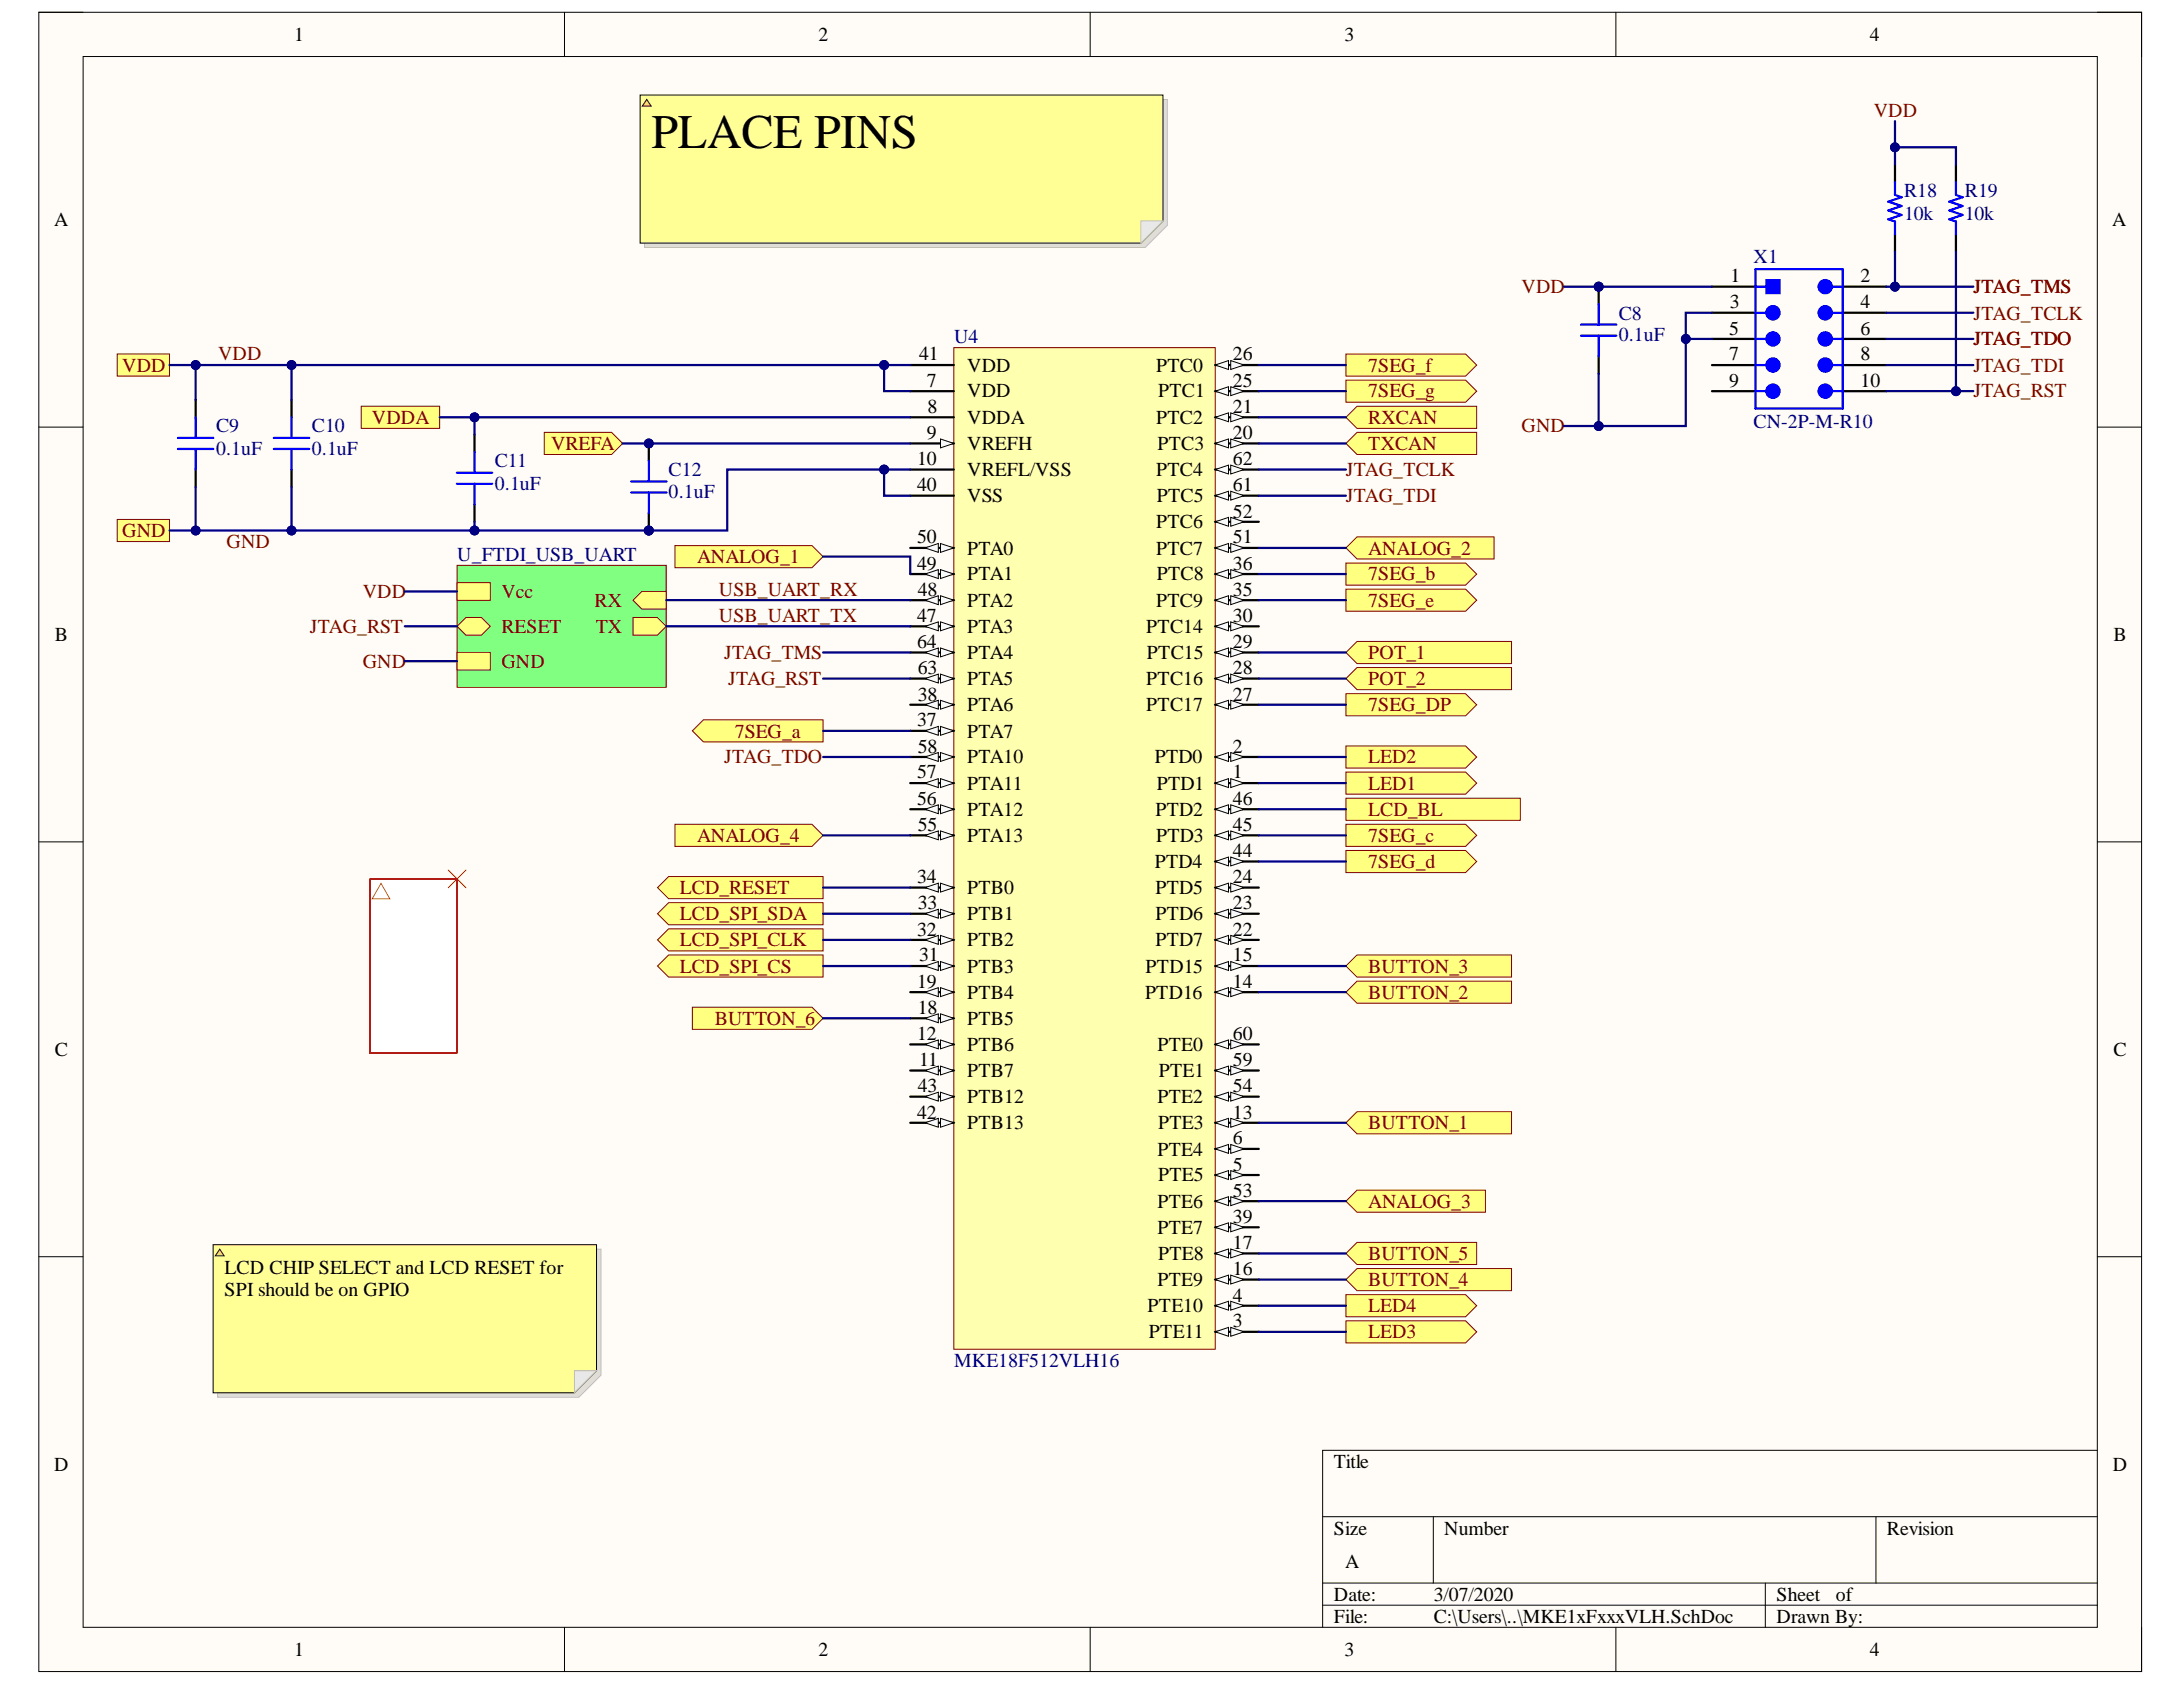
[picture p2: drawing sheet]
<svg xmlns="http://www.w3.org/2000/svg" width="279mm" height="216mm" viewBox="0 0 279 216" stroke-linecap="round" stroke-linejoin="round" font-family="sans-serif">
<defs><g id="words">
<text font-size="6.2" x="83.4" y="19">PLACE PINS</text>
<g font-size="2.5">
<text x="37.6" y="5.2">1</text>
<text x="104.8" y="5.2">2</text>
<text x="172.1" y="5.2">3</text>
<text x="239.3" y="5.2">4</text>
<text x="6.9" y="29">A</text>
<text x="270.3" y="29">A</text>
<text x="221.4" y="39.5">3</text>
<text x="221.5" y="36.1">1</text>
<text x="238.1" y="36.1">2</text>
<text x="238.1" y="39.5">4</text>
<text x="117.6" y="46.1">41</text>
<text x="123.8" y="47.6">VDD</text>
<text x="148" y="47.6">PTC0</text>
<text x="157.8" y="46.1">26</text>
<text x="221.3" y="42.8">5</text>
<text x="221.3" y="46.1">7</text>
<text x="238.1" y="42.8">6</text>
<text x="238.1" y="46.1">8</text>
<text x="118.6" y="49.5">7</text>
<text x="118.7" y="52.8">8</text>
<text x="123.8" y="50.9">VDD</text>
<text x="148.2" y="50.9">PTC1</text>
<text x="157.8" y="52.8">21</text>
<text x="157.8" y="49.5">25</text>
<text x="221.3" y="49.5">9</text>
<text x="238.1" y="49.5">10</text>
<text x="117.4" y="59.5">10</text>
<text x="118.6" y="56.2">9</text>
<text x="123.8" y="54.2">VDDA</text>
<text x="123.8" y="57.6">VREFH</text>
<text x="148" y="54.2">PTC2</text>
<text x="148.2" y="57.6">PTC3</text>
<text x="157.8" y="56.2">20</text>
<text x="157.8" y="59.5">62</text>
<text x="117.4" y="62.9">40</text>
<text x="123.8" y="60.9">VREFL/VSS</text>
<text x="123.8" y="64.3">VSS</text>
<text x="148" y="60.9">PTC4</text>
<text x="148.1" y="64.3">PTC5</text>
<text x="157.8" y="62.9">61</text>
<text x="117.4" y="69.5">50</text>
<text x="123.8" y="71">PTA0</text>
<text x="148" y="71">PTC7</text>
<text x="148" y="67.6">PTC6</text>
<text x="157.8" y="69.5">51</text>
<text x="157.8" y="66.2">52</text>
<text x="117.4" y="72.9">49</text>
<text x="117.5" y="76.2">48</text>
<text x="123.8" y="77.7">PTA2</text>
<text x="123.8" y="74.3">PTA1</text>
<text x="148" y="77.7">PTC9</text>
<text x="148.1" y="74.3">PTC8</text>
<text x="157.8" y="76.2">35</text>
<text x="157.8" y="72.9">36</text>
<text x="7" y="82.1">B</text>
<text x="117.4" y="79.6">47</text>
<text x="117.4" y="82.9">64</text>
<text x="123.8" y="81">PTA3</text>
<text x="146.7" y="81">PTC14</text>
<text x="157.8" y="82.9">29</text>
<text x="157.8" y="79.6">30</text>
<text x="270.5" y="82.1">B</text>
<text x="117.5" y="89.7">38</text>
<text x="117.5" y="86.3">63</text>
<text x="123.8" y="87.7">PTA5</text>
<text x="123.8" y="84.3">PTA4</text>
<text x="146.7" y="87.7">PTC16</text>
<text x="146.8" y="84.3">PTC15</text>
<text x="157.8" y="89.7">27</text>
<text x="157.8" y="86.3">28</text>
<text x="117.4" y="93">37</text>
<text x="123.8" y="94.4">PTA7</text>
<text x="123.8" y="91">PTA6</text>
<text x="146.7" y="91">PTC17</text>
<text x="117.4" y="99.6">57</text>
<text x="117.5" y="96.3">58</text>
<text x="123.8" y="101.1">PTA11</text>
<text x="123.8" y="97.7">PTA10</text>
<text x="147.8" y="97.7">PTD0</text>
<text x="148.1" y="101.1">PTD1</text>
<text x="157.8" y="99.6">1</text>
<text x="157.8" y="96.3">2</text>
<text x="117.4" y="103">56</text>
<text x="117.5" y="106.3">55</text>
<text x="123.8" y="107.7">PTA13</text>
<text x="123.8" y="104.4">PTA12</text>
<text x="147.9" y="104.4">PTD2</text>
<text x="148" y="107.7">PTD3</text>
<text x="157.8" y="106.3">45</text>
<text x="157.8" y="103">46</text>
<text x="117.4" y="113">34</text>
<text x="147.8" y="111.1">PTD4</text>
<text x="157.8" y="113">24</text>
<text x="157.8" y="109.7">44</text>
<text x="117.4" y="119.7">32</text>
<text x="117.5" y="116.4">33</text>
<text x="123.8" y="117.8">PTB1</text>
<text x="123.8" y="114.4">PTB0</text>
<text x="147.9" y="117.8">PTD6</text>
<text x="147.9" y="114.4">PTD5</text>
<text x="157.8" y="119.7">22</text>
<text x="157.8" y="116.4">23</text>
<text x="117.6" y="123">31</text>
<text x="123.8" y="124.5">PTB3</text>
<text x="123.8" y="121.1">PTB2</text>
<text x="146.6" y="124.5">PTD15</text>
<text x="147.9" y="121.1">PTD7</text>
<text x="157.8" y="123">15</text>
<text x="117.4" y="126.4">19</text>
<text x="117.5" y="129.7">18</text>
<text x="123.8" y="131.2">PTB5</text>
<text x="123.8" y="127.9">PTB4</text>
<text x="146.5" y="127.9">PTD16</text>
<text x="157.8" y="126.4">14</text>
<text x="7" y="135.1">C</text>
<text x="117.4" y="133.1">12</text>
<text x="117.6" y="136.4">11</text>
<text x="123.8" y="137.8">PTB7</text>
<text x="123.8" y="134.5">PTB6</text>
<text x="148.2" y="134.5">PTE0</text>
<text x="148.3" y="137.8">PTE1</text>
<text x="157.8" y="136.4">59</text>
<text x="157.8" y="133.1">60</text>
<text x="270.5" y="135.1">C</text>
<text x="117.4" y="143.2">42</text>
<text x="117.5" y="139.8">43</text>
<text x="123.8" y="141.2">PTB12</text>
<text x="148.2" y="141.2">PTE2</text>
<text x="157.8" y="143.2">13</text>
<text x="157.8" y="139.8">54</text>
<text x="123.8" y="144.5">PTB13</text>
<text x="148.2" y="147.9">PTE4</text>
<text x="148.2" y="144.5">PTE3</text>
<text x="157.8" y="149.8">5</text>
<text x="157.8" y="146.5">6</text>
<text x="148.2" y="154.6">PTE6</text>
<text x="148.2" y="151.2">PTE5</text>
<text x="157.8" y="153.1">53</text>
<text x="148.2" y="157.9">PTE7</text>
<text x="148.2" y="161.2">PTE8</text>
<text x="157.8" y="159.8">17</text>
<text x="157.8" y="156.5">39</text>
<text x="28.8" y="163">LCD CHIP SELECT and LCD RESET for</text>
<text x="28.8" y="165.8">SPI should be on GPIO</text>
<text x="146.9" y="167.9">PTE10</text>
<text x="148.2" y="164.6">PTE9</text>
<text x="157.8" y="166.6">4</text>
<text x="157.8" y="163.2">16</text>
<text x="147.1" y="171.3">PTE11</text>
<text x="157.8" y="169.9">3</text>
<text x="6.9" y="188.2">D</text>
<text x="170.7" y="187.9">Title</text>
<text x="270.4" y="188.2">D</text>
<text x="170.7" y="196.4">Size</text>
<text x="184.9" y="196.4">Number</text>
<text x="241.5" y="196.4">Revision</text>
<text x="172.2" y="200.6">A</text>
<text x="170.7" y="204.8">Date:</text>
<text x="170.7" y="207.7">File:</text>
<text x="183.5" y="204.8">3/07/2020</text>
<text x="183.5" y="207.7">C:\Users\..\MKE1xFxxxVLH.SchDoc</text>
<text x="227.4" y="204.8">Sheet</text>
<text x="227.4" y="207.7">Drawn By:</text>
<text x="235" y="204.8">of</text>
<text x="37.6" y="211.9">1</text>
<text x="104.8" y="211.9">2</text>
<text x="172.1" y="211.9">3</text>
<text x="239.3" y="211.9">4</text>
</g>
<g font-size="2.5" fill="#800000">
<text x="239.8" y="14.9">VDD</text>
<text x="194.7" y="37.5">VDD</text>
<text x="252.6" y="37.5">JTAG_TMS</text>
<text x="252.6" y="40.9">JTAG_TCLK</text>
<text x="15.6" y="47.6">VDD</text>
<text x="27.9" y="46.1">VDD</text>
<text x="175.1" y="47.6">7SEG_f</text>
<text x="252.6" y="44.2">JTAG_TDO</text>
<text x="252.6" y="47.6">JTAG_TDI</text>
<text x="175.1" y="50.9">7SEG_g</text>
<text x="252.6" y="50.9">JTAG_RST</text>
<text x="47.6" y="54.2">VDDA</text>
<text x="70.5" y="57.6">VREFA</text>
<text x="175.1" y="54.2">RXCAN</text>
<text x="175.1" y="57.6">TXCAN</text>
<text x="194.7" y="55.3">GND</text>
<text x="172.3" y="64.3">JTAG_TDI</text>
<text x="172.3" y="60.9">JTAG_TCLK</text>
<text x="15.6" y="68.7">GND</text>
<text x="29" y="70.1">GND</text>
<text x="175.1" y="71">ANALOG_2</text>
<text x="46.4" y="76.6">VDD</text>
<text x="64.2" y="76.6">Vcc</text>
<text x="76.1" y="77.7">RX</text>
<text x="89.2" y="72.1">ANALOG_1</text>
<text x="92" y="76.2">USB_UART_RX</text>
<text x="175.1" y="74.3">7SEG_b</text>
<text x="175.1" y="77.7">7SEG_e</text>
<text x="39.7" y="81">JTAG_RST</text>
<text x="64.2" y="81">RESET</text>
<text x="76.3" y="81">TX</text>
<text x="92" y="79.6">USB_UART_TX</text>
<text x="46.4" y="85.4">GND</text>
<text x="64.2" y="85.4">GND</text>
<text x="92.7" y="84.3">JTAG_TMS</text>
<text x="93.2" y="87.7">JTAG_RST</text>
<text x="175.1" y="87.7">POT_2</text>
<text x="175.1" y="84.3">POT_1</text>
<text x="94" y="94.4">7SEG_a</text>
<text x="175.1" y="91">7SEG_DP</text>
<text x="92.7" y="97.7">JTAG_TDO</text>
<text x="175.1" y="101.1">LED1</text>
<text x="175.1" y="97.7">LED2</text>
<text x="89.2" y="107.7">ANALOG_4</text>
<text x="175.1" y="104.4">LCD_BL</text>
<text x="175.1" y="107.7">7SEG_c</text>
<text x="175.1" y="111.1">7SEG_d</text>
<text x="87" y="117.8">LCD_SPI_SDA</text>
<text x="87" y="114.4">LCD_RESET</text>
<text x="87" y="121.1">LCD_SPI_CLK</text>
<text x="87" y="124.5">LCD_SPI_CS</text>
<text x="175.1" y="124.5">BUTTON_3</text>
<text x="91.5" y="131.2">BUTTON_6</text>
<text x="175.1" y="127.9">BUTTON_2</text>
<text x="175.1" y="144.5">BUTTON_1</text>
<text x="175.1" y="154.6">ANALOG_3</text>
<text x="175.1" y="161.2">BUTTON_5</text>
<text x="175.1" y="167.9">LED4</text>
<text x="175.1" y="164.6">BUTTON_4</text>
<text x="175.1" y="171.3">LED3</text>
</g>
<g font-size="2.5" fill="#000080">
<text x="243.7" y="28.1">10k</text>
<text x="243.7" y="25.3">R18</text>
<text x="251.5" y="28.1">10k</text>
<text x="251.5" y="25.3">R19</text>
<text x="224.4" y="33.6">X1</text>
<text x="207.2" y="40.9">C8</text>
<text x="122.1" y="43.9">U4</text>
<text x="207.2" y="43.7">0.1uF</text>
<text x="27.7" y="58.2">0.1uF</text>
<text x="27.7" y="55.3">C9</text>
<text x="39.9" y="58.2">0.1uF</text>
<text x="39.9" y="55.3">C10</text>
<text x="63.3" y="59.8">C11</text>
<text x="224.4" y="54.8">CN-2P-M-R10</text>
<text x="63.3" y="62.7">0.1uF</text>
<text x="85.6" y="63.8">0.1uF</text>
<text x="85.6" y="60.9">C12</text>
<text x="58.5" y="71.7">U_FTDI_USB_UART</text>
<text x="122.1" y="174.9">MKE18F512VLH16</text>
</g>
</g></defs>
<path d="M5 1.6h269.1v212.3h-269.1z" fill-rule="evenodd" fill="#fffcf8"/>
<path d="M5 1.6h269.1v212.3h-269.1z" fill="none" stroke="#000" stroke-width=".13"/>
<path d="M10.6 7.2h257.8v201.1h-257.8z" fill-rule="evenodd" fill="#fffcf8"/>
<g fill="none" stroke="#000" stroke-width=".13">
<path d="M5 1.6h5.6M10.6 7.2h257.8v201.1h-257.8zM72.2 1.6v5.6M139.5 1.6v5.6M206.8 1.6v5.6M268.4 1.6h5.7v5.6M5 54.7h5.6M268.4 54.7h5.7M5 107.7h5.6M268.4 107.7h5.7M5 160.8h5.6M268.4 160.8h5.7"/>
<path d="M169.3 194.1h99.1M183.4 194.1v8.5M240.1 194.1v8.5M268.4 185.6h-99.1v22.7M72.2 208.3v5.6M139.5 208.3v5.6M169.3 202.6h99.1M169.3 205.4h99.1M206.8 208.3v5.6M225.9 202.6v5.7M274.1 208.3v5.6"/>
</g>
<path d="M47.3 112.5h11.2v22.3h-11.2z" fill-rule="evenodd" fill="#fff"/>
<path d="M122.1 44.5h33.4v128.2h-33.4z" fill-rule="evenodd" fill="#ffffb0"/>
<path d="M122.1 44.5h33.4v128.2h-33.4z" fill="none" stroke="#800000" stroke-width=".13"/>
<path d="M155.5 100.2h5.6" fill="none" stroke="#000" stroke-width=".29"/>
<path d="M155.5 100.2l1.7-.5v1.1z" fill="#f8fcff"/>
<path d="M155.5 100.2l1.7-.5v1.1z" fill="none" stroke="#000" stroke-width=".13"/>
<path d="M157.5 99.7l1.7 .5-1.7 .6z" fill="#f8fcff"/>
<path d="M157.5 99.7l1.7 .5-1.7 .6z" fill="none" stroke="#000" stroke-width=".13"/>
<path d="M155.5 96.9h5.6" fill="none" stroke="#000" stroke-width=".29"/>
<path d="M155.5 96.9l1.7-.6v1.1z" fill="#f8fcff"/>
<path d="M155.5 96.9l1.7-.6v1.1z" fill="none" stroke="#000" stroke-width=".13"/>
<path d="M157.5 96.3l1.7 .6-1.7 .5z" fill="#f8fcff"/>
<path d="M157.5 96.3l1.7 .6-1.7 .5z" fill="none" stroke="#000" stroke-width=".13"/>
<path d="M155.5 170.4h5.6" fill="none" stroke="#000" stroke-width=".29"/>
<path d="M155.5 170.4l1.7-.5v1.1z" fill="#f8fcff"/>
<path d="M155.5 170.4l1.7-.5v1.1z" fill="none" stroke="#000" stroke-width=".13"/>
<path d="M157.5 169.9l1.7 .5-1.7 .6z" fill="#f8fcff"/>
<path d="M157.5 169.9l1.7 .5-1.7 .6z" fill="none" stroke="#000" stroke-width=".13"/>
<path d="M155.5 167.1h5.6" fill="none" stroke="#000" stroke-width=".29"/>
<path d="M155.5 167.1l1.7-.6v1.2z" fill="#f8fcff"/>
<path d="M155.5 167.1l1.7-.6v1.2z" fill="none" stroke="#000" stroke-width=".13"/>
<path d="M157.5 166.5l1.7 .6-1.7 .6z" fill="#f8fcff"/>
<path d="M157.5 166.5l1.7 .6-1.7 .6z" fill="none" stroke="#000" stroke-width=".13"/>
<path d="M155.5 150.4h5.6" fill="none" stroke="#000" stroke-width=".29"/>
<path d="M155.5 150.4l1.7-.6v1.2z" fill="#f8fcff"/>
<path d="M155.5 150.4l1.7-.6v1.2z" fill="none" stroke="#000" stroke-width=".13"/>
<path d="M157.5 149.8l1.7 .6-1.7 .6z" fill="#f8fcff"/>
<path d="M157.5 149.8l1.7 .6-1.7 .6z" fill="none" stroke="#000" stroke-width=".13"/>
<path d="M155.5 147h5.6" fill="none" stroke="#000" stroke-width=".29"/>
<path d="M155.5 147l1.7-.5v1.1z" fill="#f8fcff"/>
<path d="M155.5 147l1.7-.5v1.1z" fill="none" stroke="#000" stroke-width=".13"/>
<path d="M157.5 146.5l1.7 .5-1.7 .6z" fill="#f8fcff"/>
<path d="M157.5 146.5l1.7 .5-1.7 .6z" fill="none" stroke="#000" stroke-width=".13"/>
<path d="M116.5 50.1h5.6M116.5 53.4h5.6M116.5 56.7h5.6" fill="none" stroke="#000" stroke-width=".29"/>
<path d="M120.4 56.2l1.7 .5-1.7 .6z" fill="#f8fcff"/>
<path d="M120.4 56.2l1.7 .5-1.7 .6z" fill="none" stroke="#000" stroke-width=".13"/>
<path d="M116.5 60.1h5.6M116.5 137h5.6" fill="none" stroke="#000" stroke-width=".29"/>
<path d="M120.4 136.4l1.7 .6-1.7 .6z" fill="#f8fcff"/>
<path d="M120.4 136.4l1.7 .6-1.7 .6z" fill="none" stroke="#000" stroke-width=".13"/>
<path d="M118.4 137l1.7-.6v1.2z" fill="#f8fcff"/>
<path d="M118.4 137l1.7-.6v1.2z" fill="none" stroke="#000" stroke-width=".13"/>
<path d="M116.5 133.7h5.6" fill="none" stroke="#000" stroke-width=".29"/>
<path d="M120.4 133.1l1.7 .6-1.7 .5z" fill="#f8fcff"/>
<path d="M120.4 133.1l1.7 .6-1.7 .5z" fill="none" stroke="#000" stroke-width=".13"/>
<path d="M118.4 133.7l1.7-.6v1.1z" fill="#f8fcff"/>
<path d="M118.4 133.7l1.7-.6v1.1z" fill="none" stroke="#000" stroke-width=".13"/>
<path d="M155.5 143.7h5.6" fill="none" stroke="#000" stroke-width=".29"/>
<path d="M155.5 143.7l1.7-.6v1.2z" fill="#f8fcff"/>
<path d="M155.5 143.7l1.7-.6v1.2z" fill="none" stroke="#000" stroke-width=".13"/>
<path d="M157.5 143.1l1.7 .6-1.7 .6z" fill="#f8fcff"/>
<path d="M157.5 143.1l1.7 .6-1.7 .6z" fill="none" stroke="#000" stroke-width=".13"/>
<path d="M155.5 127h5.6" fill="none" stroke="#000" stroke-width=".29"/>
<path d="M155.5 127l1.7-.6v1.1z" fill="#f8fcff"/>
<path d="M155.5 127l1.7-.6v1.1z" fill="none" stroke="#000" stroke-width=".13"/>
<path d="M157.5 126.4l1.7 .6-1.7 .5z" fill="#f8fcff"/>
<path d="M157.5 126.4l1.7 .6-1.7 .5z" fill="none" stroke="#000" stroke-width=".13"/>
<path d="M155.5 123.6h5.6" fill="none" stroke="#000" stroke-width=".29"/>
<path d="M155.5 123.6l1.7-.5v1.1z" fill="#f8fcff"/>
<path d="M155.5 123.6l1.7-.5v1.1z" fill="none" stroke="#000" stroke-width=".13"/>
<path d="M157.5 123.1l1.7 .5-1.7 .6z" fill="#f8fcff"/>
<path d="M157.5 123.1l1.7 .5-1.7 .6z" fill="none" stroke="#000" stroke-width=".13"/>
<path d="M155.5 163.8h5.6" fill="none" stroke="#000" stroke-width=".29"/>
<path d="M155.5 163.8l1.7-.6v1.1z" fill="#f8fcff"/>
<path d="M155.5 163.8l1.7-.6v1.1z" fill="none" stroke="#000" stroke-width=".13"/>
<path d="M157.5 163.2l1.7 .6-1.7 .5z" fill="#f8fcff"/>
<path d="M157.5 163.2l1.7 .6-1.7 .5z" fill="none" stroke="#000" stroke-width=".13"/>
<path d="M155.5 160.4h5.6" fill="none" stroke="#000" stroke-width=".29"/>
<path d="M155.5 160.4l1.7-.6v1.2z" fill="#f8fcff"/>
<path d="M155.5 160.4l1.7-.6v1.2z" fill="none" stroke="#000" stroke-width=".13"/>
<path d="M157.5 159.8l1.7 .6-1.7 .6z" fill="#f8fcff"/>
<path d="M157.5 159.8l1.7 .6-1.7 .6z" fill="none" stroke="#000" stroke-width=".13"/>
<path d="M116.5 130.3h5.6" fill="none" stroke="#000" stroke-width=".29"/>
<path d="M120.4 129.8l1.7 .5-1.7 .6z" fill="#f8fcff"/>
<path d="M120.4 129.8l1.7 .5-1.7 .6z" fill="none" stroke="#000" stroke-width=".13"/>
<path d="M118.4 130.3l1.7-.5v1.1z" fill="#f8fcff"/>
<path d="M118.4 130.3l1.7-.5v1.1z" fill="none" stroke="#000" stroke-width=".13"/>
<path d="M116.5 127h5.6" fill="none" stroke="#000" stroke-width=".29"/>
<path d="M120.4 126.4l1.7 .6-1.7 .5z" fill="#f8fcff"/>
<path d="M120.4 126.4l1.7 .6-1.7 .5z" fill="none" stroke="#000" stroke-width=".13"/>
<path d="M118.4 127l1.7-.6v1.1z" fill="#f8fcff"/>
<path d="M118.4 127l1.7-.6v1.1z" fill="none" stroke="#000" stroke-width=".13"/>
<path d="M155.5 56.7h5.6" fill="none" stroke="#000" stroke-width=".29"/>
<path d="M155.5 56.7l1.7-.5v1.1z" fill="#f8fcff"/>
<path d="M155.5 56.7l1.7-.5v1.1z" fill="none" stroke="#000" stroke-width=".13"/>
<path d="M157.5 56.2l1.7 .5-1.7 .6z" fill="#f8fcff"/>
<path d="M157.5 56.2l1.7 .5-1.7 .6z" fill="none" stroke="#000" stroke-width=".13"/>
<path d="M155.5 53.4h5.6" fill="none" stroke="#000" stroke-width=".29"/>
<path d="M155.5 53.4l1.7-.6v1.2z" fill="#f8fcff"/>
<path d="M155.5 53.4l1.7-.6v1.2z" fill="none" stroke="#000" stroke-width=".13"/>
<path d="M157.5 52.8l1.7 .6-1.7 .6z" fill="#f8fcff"/>
<path d="M157.5 52.8l1.7 .6-1.7 .6z" fill="none" stroke="#000" stroke-width=".13"/>
<path d="M155.5 120.3h5.6" fill="none" stroke="#000" stroke-width=".29"/>
<path d="M155.5 120.3l1.7-.6v1.2z" fill="#f8fcff"/>
<path d="M155.5 120.3l1.7-.6v1.2z" fill="none" stroke="#000" stroke-width=".13"/>
<path d="M157.5 119.7l1.7 .6-1.7 .6z" fill="#f8fcff"/>
<path d="M157.5 119.7l1.7 .6-1.7 .6z" fill="none" stroke="#000" stroke-width=".13"/>
<path d="M155.5 116.9h5.6" fill="none" stroke="#000" stroke-width=".29"/>
<path d="M155.5 116.9l1.7-.5v1.1z" fill="#f8fcff"/>
<path d="M155.5 116.9l1.7-.5v1.1z" fill="none" stroke="#000" stroke-width=".13"/>
<path d="M157.5 116.4l1.7 .5-1.7 .6z" fill="#f8fcff"/>
<path d="M157.5 116.4l1.7 .5-1.7 .6z" fill="none" stroke="#000" stroke-width=".13"/>
<path d="M155.5 113.6h5.6" fill="none" stroke="#000" stroke-width=".29"/>
<path d="M155.5 113.6l1.7-.6v1.2z" fill="#f8fcff"/>
<path d="M155.5 113.6l1.7-.6v1.2z" fill="none" stroke="#000" stroke-width=".13"/>
<path d="M157.5 113l1.7 .6-1.7 .6z" fill="#f8fcff"/>
<path d="M157.5 113l1.7 .6-1.7 .6z" fill="none" stroke="#000" stroke-width=".13"/>
<path d="M155.5 50.1h5.6" fill="none" stroke="#000" stroke-width=".29"/>
<path d="M155.5 50.1l1.7-.6v1.1z" fill="#f8fcff"/>
<path d="M155.5 50.1l1.7-.6v1.1z" fill="none" stroke="#000" stroke-width=".13"/>
<path d="M157.5 49.5l1.7 .6-1.7 .5z" fill="#f8fcff"/>
<path d="M157.5 49.5l1.7 .6-1.7 .5z" fill="none" stroke="#000" stroke-width=".13"/>
<path d="M155.5 46.7h5.6" fill="none" stroke="#000" stroke-width=".29"/>
<path d="M155.5 46.7l1.7-.6v1.2z" fill="#f8fcff"/>
<path d="M155.5 46.7l1.7-.6v1.2z" fill="none" stroke="#000" stroke-width=".13"/>
<path d="M157.5 46.1l1.7 .6-1.7 .6z" fill="#f8fcff"/>
<path d="M157.5 46.1l1.7 .6-1.7 .6z" fill="none" stroke="#000" stroke-width=".13"/>
<path d="M155.5 90.2h5.6" fill="none" stroke="#000" stroke-width=".29"/>
<path d="M155.5 90.2l1.7-.6v1.2z" fill="#f8fcff"/>
<path d="M155.5 90.2l1.7-.6v1.2z" fill="none" stroke="#000" stroke-width=".13"/>
<path d="M157.5 89.6l1.7 .6-1.7 .6z" fill="#f8fcff"/>
<path d="M157.5 89.6l1.7 .6-1.7 .6z" fill="none" stroke="#000" stroke-width=".13"/>
<path d="M155.5 86.8h5.6" fill="none" stroke="#000" stroke-width=".29"/>
<path d="M155.5 86.8l1.7-.5v1.1z" fill="#f8fcff"/>
<path d="M155.5 86.8l1.7-.5v1.1z" fill="none" stroke="#000" stroke-width=".13"/>
<path d="M157.5 86.3l1.7 .5-1.7 .6z" fill="#f8fcff"/>
<path d="M157.5 86.3l1.7 .5-1.7 .6z" fill="none" stroke="#000" stroke-width=".13"/>
<path d="M155.5 83.5h5.6" fill="none" stroke="#000" stroke-width=".29"/>
<path d="M155.5 83.5l1.7-.6v1.2z" fill="#f8fcff"/>
<path d="M155.5 83.5l1.7-.6v1.2z" fill="none" stroke="#000" stroke-width=".13"/>
<path d="M157.5 82.9l1.7 .6-1.7 .6z" fill="#f8fcff"/>
<path d="M157.5 82.9l1.7 .6-1.7 .6z" fill="none" stroke="#000" stroke-width=".13"/>
<path d="M155.5 80.2h5.6" fill="none" stroke="#000" stroke-width=".29"/>
<path d="M155.5 80.2l1.7-.6v1.1z" fill="#f8fcff"/>
<path d="M155.5 80.2l1.7-.6v1.1z" fill="none" stroke="#000" stroke-width=".13"/>
<path d="M157.5 79.6l1.7 .6-1.7 .5z" fill="#f8fcff"/>
<path d="M157.5 79.6l1.7 .6-1.7 .5z" fill="none" stroke="#000" stroke-width=".13"/>
<path d="M116.5 123.6h5.6" fill="none" stroke="#000" stroke-width=".29"/>
<path d="M120.4 123.1l1.7 .5-1.7 .6z" fill="#f8fcff"/>
<path d="M120.4 123.1l1.7 .5-1.7 .6z" fill="none" stroke="#000" stroke-width=".13"/>
<path d="M118.4 123.6l1.7-.5v1.1z" fill="#f8fcff"/>
<path d="M118.4 123.6l1.7-.5v1.1z" fill="none" stroke="#000" stroke-width=".13"/>
<path d="M116.5 120.3h5.6" fill="none" stroke="#000" stroke-width=".29"/>
<path d="M120.4 119.7l1.7 .6-1.7 .6z" fill="#f8fcff"/>
<path d="M120.4 119.7l1.7 .6-1.7 .6z" fill="none" stroke="#000" stroke-width=".13"/>
<path d="M118.4 120.3l1.7-.6v1.2z" fill="#f8fcff"/>
<path d="M118.4 120.3l1.7-.6v1.2z" fill="none" stroke="#000" stroke-width=".13"/>
<path d="M116.5 116.9h5.6" fill="none" stroke="#000" stroke-width=".29"/>
<path d="M120.4 116.4l1.7 .5-1.7 .6z" fill="#f8fcff"/>
<path d="M120.4 116.4l1.7 .5-1.7 .6z" fill="none" stroke="#000" stroke-width=".13"/>
<path d="M118.4 116.9l1.7-.5v1.1z" fill="#f8fcff"/>
<path d="M118.4 116.9l1.7-.5v1.1z" fill="none" stroke="#000" stroke-width=".13"/>
<path d="M116.5 113.6h5.6" fill="none" stroke="#000" stroke-width=".29"/>
<path d="M120.4 113l1.7 .6-1.7 .6z" fill="#f8fcff"/>
<path d="M120.4 113l1.7 .6-1.7 .6z" fill="none" stroke="#000" stroke-width=".13"/>
<path d="M118.4 113.6l1.7-.6v1.2z" fill="#f8fcff"/>
<path d="M118.4 113.6l1.7-.6v1.2z" fill="none" stroke="#000" stroke-width=".13"/>
<path d="M155.5 76.8h5.6" fill="none" stroke="#000" stroke-width=".29"/>
<path d="M155.5 76.8l1.7-.6v1.2z" fill="#f8fcff"/>
<path d="M155.5 76.8l1.7-.6v1.2z" fill="none" stroke="#000" stroke-width=".13"/>
<path d="M157.5 76.2l1.7 .6-1.7 .6z" fill="#f8fcff"/>
<path d="M157.5 76.2l1.7 .6-1.7 .6z" fill="none" stroke="#000" stroke-width=".13"/>
<path d="M155.5 73.5h5.6" fill="none" stroke="#000" stroke-width=".29"/>
<path d="M155.5 73.5l1.7-.6v1.1z" fill="#f8fcff"/>
<path d="M155.5 73.5l1.7-.6v1.1z" fill="none" stroke="#000" stroke-width=".13"/>
<path d="M157.5 72.9l1.7 .6-1.7 .5z" fill="#f8fcff"/>
<path d="M157.5 72.9l1.7 .6-1.7 .5z" fill="none" stroke="#000" stroke-width=".13"/>
<path d="M116.5 93.5h5.6" fill="none" stroke="#000" stroke-width=".29"/>
<path d="M120.4 93l1.7 .5-1.7 .6z" fill="#f8fcff"/>
<path d="M120.4 93l1.7 .5-1.7 .6z" fill="none" stroke="#000" stroke-width=".13"/>
<path d="M118.4 93.5l1.7-.5v1.1z" fill="#f8fcff"/>
<path d="M118.4 93.5l1.7-.5v1.1z" fill="none" stroke="#000" stroke-width=".13"/>
<path d="M116.5 90.2h5.6" fill="none" stroke="#000" stroke-width=".29"/>
<path d="M120.4 89.6l1.7 .6-1.7 .6z" fill="#f8fcff"/>
<path d="M120.4 89.6l1.7 .6-1.7 .6z" fill="none" stroke="#000" stroke-width=".13"/>
<path d="M118.4 90.2l1.7-.6v1.2z" fill="#f8fcff"/>
<path d="M118.4 90.2l1.7-.6v1.2z" fill="none" stroke="#000" stroke-width=".13"/>
<path d="M155.5 157.1h5.6" fill="none" stroke="#000" stroke-width=".29"/>
<path d="M155.5 157.1l1.7-.6v1.1z" fill="#f8fcff"/>
<path d="M155.5 157.1l1.7-.6v1.1z" fill="none" stroke="#000" stroke-width=".13"/>
<path d="M157.5 156.5l1.7 .6-1.7 .5z" fill="#f8fcff"/>
<path d="M157.5 156.5l1.7 .6-1.7 .5z" fill="none" stroke="#000" stroke-width=".13"/>
<path d="M116.5 46.7h5.6M116.5 63.4h5.6M116.5 143.7h5.6" fill="none" stroke="#000" stroke-width=".29"/>
<path d="M120.4 143.1l1.7 .6-1.7 .6z" fill="#f8fcff"/>
<path d="M120.4 143.1l1.7 .6-1.7 .6z" fill="none" stroke="#000" stroke-width=".13"/>
<path d="M118.4 143.7l1.7-.6v1.2z" fill="#f8fcff"/>
<path d="M118.4 143.7l1.7-.6v1.2z" fill="none" stroke="#000" stroke-width=".13"/>
<path d="M116.5 140.3h5.6" fill="none" stroke="#000" stroke-width=".29"/>
<path d="M120.4 139.8l1.7 .5-1.7 .6z" fill="#f8fcff"/>
<path d="M120.4 139.8l1.7 .5-1.7 .6z" fill="none" stroke="#000" stroke-width=".13"/>
<path d="M118.4 140.3l1.7-.5v1.1z" fill="#f8fcff"/>
<path d="M118.4 140.3l1.7-.5v1.1z" fill="none" stroke="#000" stroke-width=".13"/>
<path d="M155.5 110.3h5.6" fill="none" stroke="#000" stroke-width=".29"/>
<path d="M155.5 110.3l1.7-.6v1.1z" fill="#f8fcff"/>
<path d="M155.5 110.3l1.7-.6v1.1z" fill="none" stroke="#000" stroke-width=".13"/>
<path d="M157.5 109.7l1.7 .6-1.7 .5z" fill="#f8fcff"/>
<path d="M157.5 109.7l1.7 .6-1.7 .5z" fill="none" stroke="#000" stroke-width=".13"/>
<path d="M155.5 106.9h5.6" fill="none" stroke="#000" stroke-width=".29"/>
<path d="M155.5 106.9l1.7-.6v1.2z" fill="#f8fcff"/>
<path d="M155.5 106.9l1.7-.6v1.2z" fill="none" stroke="#000" stroke-width=".13"/>
<path d="M157.5 106.3l1.7 .6-1.7 .6z" fill="#f8fcff"/>
<path d="M157.5 106.3l1.7 .6-1.7 .6z" fill="none" stroke="#000" stroke-width=".13"/>
<path d="M155.5 103.6h5.6" fill="none" stroke="#000" stroke-width=".29"/>
<path d="M155.5 103.6l1.7-.6v1.1z" fill="#f8fcff"/>
<path d="M155.5 103.6l1.7-.6v1.1z" fill="none" stroke="#000" stroke-width=".13"/>
<path d="M157.5 103l1.7 .6-1.7 .5z" fill="#f8fcff"/>
<path d="M157.5 103l1.7 .6-1.7 .5z" fill="none" stroke="#000" stroke-width=".13"/>
<path d="M116.5 80.2h5.6" fill="none" stroke="#000" stroke-width=".29"/>
<path d="M120.4 79.6l1.7 .6-1.7 .5z" fill="#f8fcff"/>
<path d="M120.4 79.6l1.7 .6-1.7 .5z" fill="none" stroke="#000" stroke-width=".13"/>
<path d="M118.4 80.2l1.7-.6v1.1z" fill="#f8fcff"/>
<path d="M118.4 80.2l1.7-.6v1.1z" fill="none" stroke="#000" stroke-width=".13"/>
<path d="M116.5 76.8h5.6" fill="none" stroke="#000" stroke-width=".29"/>
<path d="M120.4 76.2l1.7 .6-1.7 .6z" fill="#f8fcff"/>
<path d="M120.4 76.2l1.7 .6-1.7 .6z" fill="none" stroke="#000" stroke-width=".13"/>
<path d="M118.4 76.8l1.7-.6v1.2z" fill="#f8fcff"/>
<path d="M118.4 76.8l1.7-.6v1.2z" fill="none" stroke="#000" stroke-width=".13"/>
<path d="M116.5 73.5h5.6" fill="none" stroke="#000" stroke-width=".29"/>
<path d="M120.4 72.9l1.7 .6-1.7 .5z" fill="#f8fcff"/>
<path d="M120.4 72.9l1.7 .6-1.7 .5z" fill="none" stroke="#000" stroke-width=".13"/>
<path d="M118.4 73.5l1.7-.6v1.1z" fill="#f8fcff"/>
<path d="M118.4 73.5l1.7-.6v1.1z" fill="none" stroke="#000" stroke-width=".13"/>
<path d="M116.5 70.1h5.6" fill="none" stroke="#000" stroke-width=".29"/>
<path d="M120.4 69.6l1.7 .5-1.7 .6z" fill="#f8fcff"/>
<path d="M120.4 69.6l1.7 .5-1.7 .6z" fill="none" stroke="#000" stroke-width=".13"/>
<path d="M118.4 70.1l1.7-.5v1.1z" fill="#f8fcff"/>
<path d="M118.4 70.1l1.7-.5v1.1z" fill="none" stroke="#000" stroke-width=".13"/>
<path d="M155.5 70.1h5.6" fill="none" stroke="#000" stroke-width=".29"/>
<path d="M155.5 70.1l1.7-.5v1.1z" fill="#f8fcff"/>
<path d="M155.5 70.1l1.7-.5v1.1z" fill="none" stroke="#000" stroke-width=".13"/>
<path d="M157.5 69.6l1.7 .5-1.7 .6z" fill="#f8fcff"/>
<path d="M157.5 69.6l1.7 .5-1.7 .6z" fill="none" stroke="#000" stroke-width=".13"/>
<path d="M155.5 66.8h5.6" fill="none" stroke="#000" stroke-width=".29"/>
<path d="M155.5 66.8l1.7-.6v1.1z" fill="#f8fcff"/>
<path d="M155.5 66.8l1.7-.6v1.1z" fill="none" stroke="#000" stroke-width=".13"/>
<path d="M157.5 66.2l1.7 .6-1.7 .5z" fill="#f8fcff"/>
<path d="M157.5 66.2l1.7 .6-1.7 .5z" fill="none" stroke="#000" stroke-width=".13"/>
<path d="M155.5 153.7h5.6" fill="none" stroke="#000" stroke-width=".29"/>
<path d="M155.5 153.7l1.7-.5v1.1z" fill="#f8fcff"/>
<path d="M155.5 153.7l1.7-.5v1.1z" fill="none" stroke="#000" stroke-width=".13"/>
<path d="M157.5 153.2l1.7 .5-1.7 .6z" fill="#f8fcff"/>
<path d="M157.5 153.2l1.7 .5-1.7 .6z" fill="none" stroke="#000" stroke-width=".13"/>
<path d="M155.5 140.3h5.6" fill="none" stroke="#000" stroke-width=".29"/>
<path d="M155.5 140.3l1.7-.5v1.1z" fill="#f8fcff"/>
<path d="M155.5 140.3l1.7-.5v1.1z" fill="none" stroke="#000" stroke-width=".13"/>
<path d="M157.5 139.8l1.7 .5-1.7 .6z" fill="#f8fcff"/>
<path d="M157.5 139.8l1.7 .5-1.7 .6z" fill="none" stroke="#000" stroke-width=".13"/>
<path d="M116.5 106.9h5.6" fill="none" stroke="#000" stroke-width=".29"/>
<path d="M120.4 106.3l1.7 .6-1.7 .6z" fill="#f8fcff"/>
<path d="M120.4 106.3l1.7 .6-1.7 .6z" fill="none" stroke="#000" stroke-width=".13"/>
<path d="M118.4 106.9l1.7-.6v1.2z" fill="#f8fcff"/>
<path d="M118.4 106.9l1.7-.6v1.2z" fill="none" stroke="#000" stroke-width=".13"/>
<path d="M116.5 103.6h5.6" fill="none" stroke="#000" stroke-width=".29"/>
<path d="M120.4 103l1.7 .6-1.7 .5z" fill="#f8fcff"/>
<path d="M120.4 103l1.7 .6-1.7 .5z" fill="none" stroke="#000" stroke-width=".13"/>
<path d="M118.4 103.6l1.7-.6v1.1z" fill="#f8fcff"/>
<path d="M118.4 103.6l1.7-.6v1.1z" fill="none" stroke="#000" stroke-width=".13"/>
<path d="M116.5 100.2h5.6" fill="none" stroke="#000" stroke-width=".29"/>
<path d="M120.4 99.7l1.7 .5-1.7 .6z" fill="#f8fcff"/>
<path d="M120.4 99.7l1.7 .5-1.7 .6z" fill="none" stroke="#000" stroke-width=".13"/>
<path d="M118.4 100.2l1.7-.5v1.1z" fill="#f8fcff"/>
<path d="M118.4 100.2l1.7-.5v1.1z" fill="none" stroke="#000" stroke-width=".13"/>
<path d="M116.5 96.9h5.6" fill="none" stroke="#000" stroke-width=".29"/>
<path d="M120.4 96.3l1.7 .6-1.7 .5z" fill="#f8fcff"/>
<path d="M120.4 96.3l1.7 .6-1.7 .5z" fill="none" stroke="#000" stroke-width=".13"/>
<path d="M118.4 96.9l1.7-.6v1.1z" fill="#f8fcff"/>
<path d="M118.4 96.9l1.7-.6v1.1z" fill="none" stroke="#000" stroke-width=".13"/>
<path d="M155.5 137h5.6" fill="none" stroke="#000" stroke-width=".29"/>
<path d="M155.5 137l1.7-.6v1.2z" fill="#f8fcff"/>
<path d="M155.5 137l1.7-.6v1.2z" fill="none" stroke="#000" stroke-width=".13"/>
<path d="M157.5 136.4l1.7 .6-1.7 .6z" fill="#f8fcff"/>
<path d="M157.5 136.4l1.7 .6-1.7 .6z" fill="none" stroke="#000" stroke-width=".13"/>
<path d="M155.5 133.7h5.6" fill="none" stroke="#000" stroke-width=".29"/>
<path d="M155.5 133.7l1.7-.6v1.1z" fill="#f8fcff"/>
<path d="M155.5 133.7l1.7-.6v1.1z" fill="none" stroke="#000" stroke-width=".13"/>
<path d="M157.5 133.1l1.7 .6-1.7 .5z" fill="#f8fcff"/>
<path d="M157.5 133.1l1.7 .6-1.7 .5z" fill="none" stroke="#000" stroke-width=".13"/>
<path d="M155.5 63.4h5.6" fill="none" stroke="#000" stroke-width=".29"/>
<path d="M155.5 63.4l1.7-.5v1.1z" fill="#f8fcff"/>
<path d="M155.5 63.4l1.7-.5v1.1z" fill="none" stroke="#000" stroke-width=".13"/>
<path d="M157.5 62.9l1.7 .5-1.7 .6z" fill="#f8fcff"/>
<path d="M157.5 62.9l1.7 .5-1.7 .6z" fill="none" stroke="#000" stroke-width=".13"/>
<path d="M155.5 60.1h5.6" fill="none" stroke="#000" stroke-width=".29"/>
<path d="M155.5 60.1l1.7-.6v1.2z" fill="#f8fcff"/>
<path d="M155.5 60.1l1.7-.6v1.2z" fill="none" stroke="#000" stroke-width=".13"/>
<path d="M157.5 59.5l1.7 .6-1.7 .6z" fill="#f8fcff"/>
<path d="M157.5 59.5l1.7 .6-1.7 .6z" fill="none" stroke="#000" stroke-width=".13"/>
<path d="M116.5 86.8h5.6" fill="none" stroke="#000" stroke-width=".29"/>
<path d="M120.4 86.3l1.7 .5-1.7 .6z" fill="#f8fcff"/>
<path d="M120.4 86.3l1.7 .5-1.7 .6z" fill="none" stroke="#000" stroke-width=".13"/>
<path d="M118.4 86.8l1.7-.5v1.1z" fill="#f8fcff"/>
<path d="M118.4 86.8l1.7-.5v1.1z" fill="none" stroke="#000" stroke-width=".13"/>
<path d="M116.5 83.5h5.6" fill="none" stroke="#000" stroke-width=".29"/>
<path d="M120.4 82.9l1.7 .6-1.7 .6z" fill="#f8fcff"/>
<path d="M120.4 82.9l1.7 .6-1.7 .6z" fill="none" stroke="#000" stroke-width=".13"/>
<path d="M118.4 83.5l1.7-.6v1.2z" fill="#f8fcff"/>
<path d="M118.4 83.5l1.7-.6v1.2z" fill="none" stroke="#000" stroke-width=".13"/>
<path d="M15 45.3h6.7v2.8h-6.7z" fill-rule="evenodd" fill="#ffff80"/>
<path d="M15 45.3h6.7v2.8h-6.7z" fill="none" stroke="#800000" stroke-width=".13"/>
<path d="M46.2 52h10.1v2.8h-10.1z" fill-rule="evenodd" fill="#ffff80"/>
<path d="M46.2 52h10.1v2.8h-10.1z" fill="none" stroke="#800000" stroke-width=".13"/>
<path d="M69.7 55.3h8.6l1.4 1.4-1.4 1.5h-8.6z" fill-rule="evenodd" fill="#ffff80"/>
<path d="M69.7 55.3h8.6l1.4 1.4-1.4 1.5h-8.6z" fill="none" stroke="#800000" stroke-width=".13"/>
<circle cx="83" cy="67.9" r=".57" fill="#000080"/>
<circle cx="83" cy="67.9" r=".57" fill="none" stroke="#000080" stroke-width=".13"/>
<circle cx="83" cy="56.7" r=".57" fill="#000080"/>
<circle cx="83" cy="56.7" r=".57" fill="none" stroke="#000080" stroke-width=".13"/>
<path d="M83 65.7v2.2" fill="none" stroke="#000" stroke-width=".29"/>
<circle cx="83" cy="67.9" r=".57" fill="#000080"/>
<circle cx="83" cy="67.9" r=".57" fill="none" stroke="#000080" stroke-width=".13"/>
<path d="M83 56.7v2.3" fill="none" stroke="#000" stroke-width=".29"/>
<circle cx="83" cy="56.7" r=".57" fill="#000080"/>
<circle cx="83" cy="56.7" r=".57" fill="none" stroke="#000080" stroke-width=".13"/>
<g fill="none" stroke="#00f" stroke-width=".29">
<path d="M35 56h4.6M35 57.5h4.6M37.3 53.4v2.6M37.3 57.5v2.6M60.7 57.9v2.6M83 59v2.6M224.7 40h2.2M58.5 60.5h4.5M58.5 61.9h4.5M60.7 61.9v2.7M80.8 61.6h4.5M80.8 63h4.5"/>
<path d="M83 63v2.7"/>
</g>
<g fill="none" stroke="#000" stroke-width=".29">
<path d="M219.1 36.7h5.6M235.8 36.7h5.6M37.3 51.2v2.2M60.7 55.6v2.3M219.1 40h5.6M219.1 43.4h5.6M219.1 46.7h5.6M219.1 50.1h5.6M235.8 40h5.6M235.8 43.4h5.6M235.8 46.7h5.6M235.8 50.1h5.6"/>
<path d="M37.3 60.1v2.2M60.7 64.6v2.2"/>
</g>
<circle cx="226.9" cy="40" r=".85" fill="#00f"/>
<g fill="none" stroke="#00f" stroke-width=".29">
<path d="M233.6 40h2.2"/>
<circle cx="226.9" cy="40" r=".85"/>
</g>
<circle cx="233.6" cy="40" r=".85" fill="#00f"/>
<g fill="none" stroke="#00f" stroke-width=".29">
<path d="M224.7 36.7h2.2M233.6 36.7h2.2"/>
<circle cx="233.6" cy="40" r=".85"/>
</g>
<circle cx="233.6" cy="36.7" r=".85" fill="#00f"/>
<g fill="none" stroke="#00f" stroke-width=".29">
<path d="M224.7 34.5h11.1v17.8h-11.1zM224.7 46.7h2.2"/>
<circle cx="233.6" cy="36.7" r=".85"/>
</g>
<circle cx="226.9" cy="46.7" r=".85" fill="#00f"/>
<g fill="none" stroke="#00f" stroke-width=".29">
<path d="M233.6 46.7h2.2"/>
<circle cx="226.9" cy="46.7" r=".85"/>
</g>
<circle cx="233.6" cy="46.7" r=".85" fill="#00f"/>
<g fill="none" stroke="#00f" stroke-width=".29">
<path d="M224.7 43.4h2.2"/>
<circle cx="233.6" cy="46.7" r=".85"/>
</g>
<circle cx="226.9" cy="43.4" r=".85" fill="#00f"/>
<g fill="none" stroke="#00f" stroke-width=".29">
<path d="M233.6 43.4h2.2"/>
<circle cx="226.9" cy="43.4" r=".85"/>
</g>
<circle cx="233.6" cy="43.4" r=".85" fill="#00f"/>
<g fill="none" stroke="#00f" stroke-width=".29">
<path d="M224.7 50.1h2.2"/>
<circle cx="233.6" cy="43.4" r=".85"/>
</g>
<circle cx="226.9" cy="50.1" r=".85" fill="#00f"/>
<g fill="none" stroke="#00f" stroke-width=".29">
<path d="M233.6 50.1h2.2"/>
<circle cx="226.9" cy="50.1" r=".85"/>
</g>
<circle cx="233.6" cy="50.1" r=".85" fill="#00f"/>
<circle cx="233.6" cy="50.1" r=".85" fill="none" stroke="#00f" stroke-width=".29"/>
<path d="M226.1 35.9h1.7v1.6h-1.7z" fill-rule="evenodd" fill="#00f"/>
<path d="M226.1 35.9h1.7v1.6h-1.7z" fill="none" stroke="#00f" stroke-width=".29"/>
<circle cx="204.6" cy="36.7" r=".57" fill="#000080"/>
<circle cx="204.6" cy="36.7" r=".57" fill="none" stroke="#000080" stroke-width=".13"/>
<path d="M204.6 36.7v2.2M204.6 45.6v2.2" fill="none" stroke="#000" stroke-width=".29"/>
<circle cx="204.6" cy="36.7" r=".57" fill="#000080"/>
<circle cx="204.6" cy="36.7" r=".57" fill="none" stroke="#000080" stroke-width=".13"/>
<path d="M204.6 38.9v2.6M202.3 41.5h4.6M202.3 43h4.6M204.6 43v2.6" fill="none" stroke="#00f" stroke-width=".29"/>
<path d="M15 66.5h6.7v2.8h-6.7z" fill-rule="evenodd" fill="#ffff80"/>
<path d="M15 66.5h6.7v2.8h-6.7z" fill="none" stroke="#800000" stroke-width=".13"/>
<path d="M172.3 53.4l1.4-1.4h15.3v2.8h-15.3z" fill-rule="evenodd" fill="#ffff80"/>
<path d="M172.3 53.4l1.4-1.4h15.3v2.8h-15.3z" fill="none" stroke="#800000" stroke-width=".13"/>
<path d="M172.3 56.7l1.4-1.4h15.3v2.9h-15.3z" fill-rule="evenodd" fill="#ffff80"/>
<path d="M172.3 56.7l1.4-1.4h15.3v2.9h-15.3z" fill="none" stroke="#800000" stroke-width=".13"/>
<path d="M84.2 120.3l1.4-1.4h19.7v2.8h-19.7z" fill-rule="evenodd" fill="#ffff80"/>
<path d="M84.2 120.3l1.4-1.4h19.7v2.8h-19.7z" fill="none" stroke="#800000" stroke-width=".13"/>
<path d="M84.2 116.9l1.4-1.4h19.7v2.9h-19.7z" fill-rule="evenodd" fill="#ffff80"/>
<path d="M84.2 116.9l1.4-1.4h19.7v2.9h-19.7z" fill="none" stroke="#800000" stroke-width=".13"/>
<path d="M58.5 72.4h26.8v15.6h-26.8z" fill-rule="evenodd" fill="#80ff80"/>
<path d="M58.5 72.4h26.8v15.6h-26.8z" fill="none" stroke="#800000" stroke-width=".13"/>
<path d="M58.5 74.6h4.3v2.2h-4.3z" fill-rule="evenodd" fill="#ffff80"/>
<path d="M58.5 74.6h4.3v2.2h-4.3z" fill="none" stroke="#800000" stroke-width=".13"/>
<path d="M58.5 83.5h4.3v2.2h-4.3z" fill-rule="evenodd" fill="#ffff80"/>
<path d="M58.5 83.5h4.3v2.2h-4.3z" fill="none" stroke="#800000" stroke-width=".13"/>
<path d="M58.5 80.2l1.1-1.2h2l1.2 1.2-1.2 1.1h-2z" fill-rule="evenodd" fill="#ffff80"/>
<path d="M58.5 80.2l1.1-1.2h2l1.2 1.2-1.2 1.1h-2z" fill="none" stroke="#800000" stroke-width=".13"/>
<path d="M81 79h3.1l1.2 1.2-1.2 1.1h-3.1z" fill-rule="evenodd" fill="#ffff80"/>
<path d="M81 79h3.1l1.2 1.2-1.2 1.1h-3.1z" fill="none" stroke="#800000" stroke-width=".13"/>
<path d="M81 76.8l1.2-1.1h3.1v2.2h-3.1z" fill-rule="evenodd" fill="#ffff80"/>
<path d="M81 76.8l1.2-1.1h3.1v2.2h-3.1z" fill="none" stroke="#800000" stroke-width=".13"/>
<path d="M242.5 21.1v2.2M242.5 30v2.2M250.3 21.1v2.2M250.3 30v2.2M25 51.2v2.2M25 60.1v2.2" fill="none" stroke="#000" stroke-width=".29"/>
<path d="M242.5 23.3v1.7l.9 .2-1.7 .6 1.7 .6-1.7 .5 1.7 .6-1.7 .6 .8 .3v1.6M250.3 23.3v1.7l.9 .2-1.7 .6 1.7 .6-1.7 .5 1.7 .6-1.7 .6 .8 .3v1.6M22.8 56h4.5M22.8 57.5h4.5M25 53.4v2.6M25 57.5v2.6" fill="none" stroke="#00f" stroke-width=".29"/>
<path d="M84.2 113.6l1.4-1.4h19.7v2.8h-19.7z" fill-rule="evenodd" fill="#ffff80"/>
<path d="M84.2 113.6l1.4-1.4h19.7v2.8h-19.7z" fill="none" stroke="#800000" stroke-width=".13"/>
<path d="M84.2 123.6l1.4-1.4h19.7v2.8h-19.7z" fill-rule="evenodd" fill="#ffff80"/>
<path d="M84.2 123.6l1.4-1.4h19.7v2.8h-19.7z" fill="none" stroke="#800000" stroke-width=".13"/>
<path d="M172.3 48.6h15.3l1.4 1.5-1.4 1.4h-15.3z" fill-rule="evenodd" fill="#ffff80"/>
<path d="M172.3 48.6h15.3l1.4 1.5-1.4 1.4h-15.3z" fill="none" stroke="#800000" stroke-width=".13"/>
<path d="M172.3 45.3h15.3l1.4 1.4-1.4 1.4h-15.3z" fill-rule="evenodd" fill="#ffff80"/>
<path d="M172.3 45.3h15.3l1.4 1.4-1.4 1.4h-15.3z" fill="none" stroke="#800000" stroke-width=".13"/>
<path d="M88.6 93.5l1.4-1.4h15.3v2.8h-15.3z" fill-rule="evenodd" fill="#ffff80"/>
<path d="M88.6 93.5l1.4-1.4h15.3v2.8h-15.3z" fill="none" stroke="#800000" stroke-width=".13"/>
<path d="M172.3 72.1h15.3l1.4 1.4-1.4 1.4h-15.3z" fill-rule="evenodd" fill="#ffff80"/>
<path d="M172.3 72.1h15.3l1.4 1.4-1.4 1.4h-15.3z" fill="none" stroke="#800000" stroke-width=".13"/>
<path d="M172.3 75.4h15.3l1.4 1.4-1.4 1.4h-15.3z" fill-rule="evenodd" fill="#ffff80"/>
<path d="M172.3 75.4h15.3l1.4 1.4-1.4 1.4h-15.3z" fill="none" stroke="#800000" stroke-width=".13"/>
<path d="M172.3 108.8h15.3l1.4 1.5-1.4 1.4h-15.3z" fill-rule="evenodd" fill="#ffff80"/>
<path d="M172.3 108.8h15.3l1.4 1.5-1.4 1.4h-15.3z" fill="none" stroke="#800000" stroke-width=".13"/>
<path d="M172.3 102.2h22.3v2.8h-22.3z" fill-rule="evenodd" fill="#ffff80"/>
<path d="M172.3 102.2h22.3v2.8h-22.3z" fill="none" stroke="#800000" stroke-width=".13"/>
<path d="M172.3 105.5h15.3l1.4 1.4-1.4 1.4h-15.3z" fill-rule="evenodd" fill="#ffff80"/>
<path d="M172.3 105.5h15.3l1.4 1.4-1.4 1.4h-15.3z" fill="none" stroke="#800000" stroke-width=".13"/>
<path d="M172.3 88.8h15.3l1.4 1.4-1.4 1.4h-15.3z" fill-rule="evenodd" fill="#ffff80"/>
<path d="M172.3 88.8h15.3l1.4 1.4-1.4 1.4h-15.3z" fill="none" stroke="#800000" stroke-width=".13"/>
<path d="M172.3 98.8h15.3l1.4 1.4-1.4 1.4h-15.3z" fill-rule="evenodd" fill="#ffff80"/>
<path d="M172.3 98.8h15.3l1.4 1.4-1.4 1.4h-15.3z" fill="none" stroke="#800000" stroke-width=".13"/>
<path d="M172.3 95.5h15.3l1.4 1.4-1.4 1.4h-15.3z" fill-rule="evenodd" fill="#ffff80"/>
<path d="M172.3 95.5h15.3l1.4 1.4-1.4 1.4h-15.3z" fill="none" stroke="#800000" stroke-width=".13"/>
<path d="M172.3 169h15.3l1.4 1.5-1.4 1.4h-15.3z" fill-rule="evenodd" fill="#ffff80"/>
<path d="M172.3 169h15.3l1.4 1.5-1.4 1.4h-15.3z" fill="none" stroke="#800000" stroke-width=".13"/>
<path d="M172.3 165.7h15.3l1.4 1.4-1.4 1.4h-15.3z" fill-rule="evenodd" fill="#ffff80"/>
<path d="M172.3 165.7h15.3l1.4 1.4-1.4 1.4h-15.3z" fill="none" stroke="#800000" stroke-width=".13"/>
<path d="M47.3 134.5h.1v.3h-.1zM47.3 134.2h.1v.2h-.1zM47.3 133.8h.1v.3h-.1zM47.3 133.5h.1v.3h-.1zM47.3 133.2h.1v.2h-.1zM47.3 132.8h.1v.3h-.1zM47.3 132.5h.1v.2h-.1zM47.3 132.2h.1v.2h-.1zM47.3 131.8h.1v.3h-.1zM47.3 131.5h.1v.2h-.1zM47.3 131.1h.1v.3h-.1zM47.3 130.8h.1v.3h-.1zM47.3 130.5h.1v.2h-.1zM47.3 130.1h.1v.3h-.1zM47.3 129.8h.1v.2h-.1zM47.3 129.5h.1v.2h-.1zM47.3 129.1h.1v.3h-.1zM47.3 128.8h.1v.2h-.1zM47.3 128.4h.1v.3h-.1zM47.3 128.1h.1v.3h-.1zM47.3 127.8h.1v.2h-.1zM47.3 127.4h.1v.3h-.1zM47.3 127.1h.1v.2h-.1zM47.3 126.7h.1v.3h-.1zM47.3 126.4h.1v.3h-.1zM47.3 126.1h.1v.2h-.1zM47.3 125.7h.1v.3h-.1zM47.3 125.4h.1v.2h-.1zM47.3 125.1h.1v.2h-.1zM47.3 124.7h.1v.3h-.1zM47.3 124.4h.1v.2h-.1zM47.3 124h.1v.3h-.1zM47.3 123.7h.1v.3h-.1zM47.3 123.4h.1v.2h-.1zM47.3 123h.1v.3h-.1zM47.3 122.7h.1v.2h-.1zM47.3 122.4h.1v.2h-.1zM47.3 122h.1v.3h-.1zM47.3 121.7h.1v.2h-.1zM47.3 121.3h.1v.3h-.1zM47.3 121h.1v.3h-.1zM47.3 120.7h.1v.2h-.1zM47.3 120.3h.1v.3h-.1zM47.3 120h.1v.2h-.1zM47.3 119.6h.1v.3h-.1zM47.3 119.3h.1v.3h-.1zM47.3 119h.1v.2h-.1zM47.3 118.6h.1v.3h-.1zM47.3 118.3h.1v.2h-.1zM47.3 118h.1v.2h-.1zM47.3 117.6h.1v.3h-.1zM47.3 117.3h.1v.2h-.1zM47.3 116.9h.1v.3h-.1zM47.3 116.6h.1v.3h-.1zM47.3 116.3h.1v.2h-.1zM47.3 115.9h.1v.3h-.1zM47.3 115.6h.1v.2h-.1zM47.3 115.3h.1v.2h-.1zM47.3 114.9h.1v.3h-.1zM47.3 114.6h.1v.2h-.1zM47.3 114.2h.1v.3h-.1zM47.3 113.9h.1v.3h-.1zM47.3 113.6h.1v.2h-.1zM47.3 113.2h.1v.3h-.1zM47.3 112.9h.1v.2h-.1zM47.3 112.5h.1v.3h-.1zM47.4 112.4h.2v.1h-.2zM47.7 112.4h.3v.1h-.3zM48 112.4h.3v.1h-.3zM48.4 112.4h.2v.1h-.2zM48.7 112.4h.3v.1h-.3zM49.1 112.4h.2v.1h-.2zM49.4 112.4h.2v.1h-.2zM49.7 112.4h.3v.1h-.3zM50.1 112.4h.2v.1h-.2zM50.4 112.4h.3v.1h-.3zM50.7 112.4h.3v.1h-.3zM51.1 112.4h.2v.1h-.2zM51.4 112.4h.3v.1h-.3zM51.8 112.4h.2v.1h-.2zM52.1 112.4h.3v.1h-.3zM52.4 112.4h.3v.1h-.3zM52.8 112.4h.2v.1h-.2zM53.1 112.4h.3v.1h-.3zM53.5 112.4h.2v.1h-.2zM53.8 112.4h.2v.1h-.2zM54.1 112.4h.3v.1h-.3zM54.5 112.4h.2v.1h-.2zM54.8 112.4h.3v.1h-.3zM55.1 112.4h.3v.1h-.3zM55.5 112.4h.2v.1h-.2zM55.8 112.4h.3v.1h-.3zM56.2 112.4h.2v.1h-.2zM56.5 112.4h.3v.1h-.3zM56.8 112.4h.3v.1h-.3zM57.2 112.4h.2v.1h-.2zM57.5 112.4h.3v.1h-.3zM57.9 112.4h.2v.1h-.2zM58.2 112.4h.2v.1h-.2zM58.5 112.5v.3zM58.5 112.8v.3zM58.5 113.2v.2zM58.5 113.5v.3zM58.5 113.9v.2zM58.5 114.2v.3zM58.5 114.5v.3zM58.5 114.9v.2zM58.5 115.2v.3zM58.5 115.5v.3zM58.5 115.9v.2zM58.5 116.2v.3zM58.5 116.6v.2zM58.5 116.9v.3zM58.5 117.2v.3zM58.5 117.6v.2zM58.5 117.9v.3zM58.5 118.3v.2zM58.5 118.6v.2zM58.5 118.9v.3zM58.5 119.3v.2zM58.5 119.6v.3zM58.5 119.9v.3zM58.5 120.3v.2zM58.5 120.6v.3zM58.5 121v.2zM58.5 121.3v.3zM58.5 121.6v.3zM58.5 122v.2zM58.5 122.3v.3zM58.5 122.6v.3zM58.5 123v.2zM58.5 123.3v.3zM58.5 123.7v.2zM58.5 124v.3zM58.5 124.3v.3zM58.5 124.7v.2zM58.5 125v.3zM58.5 125.4v.2zM58.5 125.7v.2zM58.5 126v.3zM58.5 126.4v.2zM58.5 126.7v.3zM58.5 127v.3zM58.5 127.4v.2zM58.5 127.7v.3zM58.5 128.1v.2zM58.5 128.4v.2zM58.5 128.7v.3zM58.5 129.1v.2zM58.5 129.4v.3zM58.5 129.7v.3zM58.5 130.1v.2zM58.5 130.4v.3zM58.5 130.8v.2zM58.5 131.1v.3zM58.5 131.4v.3zM58.5 131.8v.2zM58.5 132.1v.3zM58.5 132.5v.2zM58.5 132.8v.2zM58.5 133.1v.3zM58.5 133.5v.2zM58.5 133.8v.3zM58.5 134.1v.3zM58.5 134.5v.2zM58.2 134.7h.3v.1h-.3zM57.9 134.7h.2v.1h-.2zM57.5 134.7h.3v.1h-.3zM57.2 134.7h.2v.1h-.2zM56.9 134.7h.2v.1h-.2zM56.5 134.7h.3v.1h-.3zM56.2 134.7h.2v.1h-.2zM55.8 134.7h.3v.1h-.3zM55.5 134.7h.3v.1h-.3zM55.2 134.7h.2v.1h-.2zM54.8 134.7h.3v.1h-.3zM54.5 134.7h.2v.1h-.2zM54.1 134.7h.3v.1h-.3zM53.8 134.7h.3v.1h-.3zM53.5 134.7h.2v.1h-.2zM53.1 134.7h.3v.1h-.3zM52.8 134.7h.2v.1h-.2zM52.5 134.7h.2v.1h-.2zM52.1 134.7h.3v.1h-.3zM51.8 134.7h.2v.1h-.2zM51.4 134.7h.3v.1h-.3zM51.1 134.7h.3v.1h-.3zM50.8 134.7h.2v.1h-.2zM50.4 134.7h.3v.1h-.3zM50.1 134.7h.2v.1h-.2zM49.7 134.7h.3v.1h-.3zM49.4 134.7h.3v.1h-.3zM49.1 134.7h.2v.1h-.2zM48.7 134.7h.3v.1h-.3zM48.4 134.7h.3v.1h-.3zM48.1 134.7h.2v.1h-.2zM47.7 134.7h.3v.1h-.3zM47.4 134.7h.2v.1h-.2z" fill="#f00" stroke="#f00" stroke-width=".13"/>
<path d="M48.8 113.1l1.1 1.9h-2.3z" fill="none" stroke="#f33" stroke-width=".13"/>
<path d="M57.4 111.4l2.2 2.2M59.6 111.4l-2.2 2.2" fill="none" stroke="#f00" stroke-width=".13"/>
<path d="M88.6 128.9h15.3l1.4 1.4-1.4 1.4h-15.3z" fill-rule="evenodd" fill="#ffff80"/>
<path d="M88.6 128.9h15.3l1.4 1.4-1.4 1.4h-15.3z" fill="none" stroke="#800000" stroke-width=".13"/>
<path d="M172.3 160.4l1.4-1.4h15.3v2.8h-15.3z" fill-rule="evenodd" fill="#ffff80"/>
<path d="M172.3 160.4l1.4-1.4h15.3v2.8h-15.3z" fill="none" stroke="#800000" stroke-width=".13"/>
<path d="M172.3 163.8l1.4-1.5h19.8v2.9h-19.8z" fill-rule="evenodd" fill="#ffff80"/>
<path d="M172.3 163.8l1.4-1.5h19.8v2.9h-19.8z" fill="none" stroke="#800000" stroke-width=".13"/>
<path d="M172.3 123.6l1.4-1.4h19.8v2.8h-19.8z" fill-rule="evenodd" fill="#ffff80"/>
<path d="M172.3 123.6l1.4-1.4h19.8v2.8h-19.8z" fill="none" stroke="#800000" stroke-width=".13"/>
<path d="M172.3 127l1.4-1.4h19.8v2.8h-19.8z" fill-rule="evenodd" fill="#ffff80"/>
<path d="M172.3 127l1.4-1.4h19.8v2.8h-19.8z" fill="none" stroke="#800000" stroke-width=".13"/>
<path d="M172.3 143.7l1.4-1.4h19.8v2.8h-19.8z" fill-rule="evenodd" fill="#ffff80"/>
<path d="M172.3 143.7l1.4-1.4h19.8v2.8h-19.8z" fill="none" stroke="#800000" stroke-width=".13"/>
<path d="M86.4 69.8h17.5l1.4 1.4-1.4 1.5h-17.5z" fill-rule="evenodd" fill="#ffff80"/>
<path d="M86.4 69.8h17.5l1.4 1.4-1.4 1.5h-17.5z" fill="none" stroke="#800000" stroke-width=".13"/>
<path d="M172.3 70.1l1.4-1.4h17.5v2.8h-17.5z" fill-rule="evenodd" fill="#ffff80"/>
<path d="M172.3 70.1l1.4-1.4h17.5v2.8h-17.5z" fill="none" stroke="#800000" stroke-width=".13"/>
<path d="M172.3 153.7l1.4-1.4h16.4v2.8h-16.4z" fill-rule="evenodd" fill="#ffff80"/>
<path d="M172.3 153.7l1.4-1.4h16.4v2.8h-16.4z" fill="none" stroke="#800000" stroke-width=".13"/>
<path d="M86.4 105.5h17.5l1.4 1.4-1.4 1.4h-17.5z" fill-rule="evenodd" fill="#ffff80"/>
<path d="M86.4 105.5h17.5l1.4 1.4-1.4 1.4h-17.5z" fill="none" stroke="#800000" stroke-width=".13"/>
<path d="M113.2 46.7v3.4h3.3" fill="none" stroke="#000080" stroke-width=".29"/>
<circle cx="113.2" cy="46.7" r=".57" fill="#000080"/>
<circle cx="113.2" cy="46.7" r=".57" fill="none" stroke="#000080" stroke-width=".13"/>
<path d="M79.7 56.7h36.8M113.2 60.1v3.3h3.3" fill="none" stroke="#000080" stroke-width=".29"/>
<circle cx="113.2" cy="60.1" r=".57" fill="#000080"/>
<circle cx="113.2" cy="60.1" r=".57" fill="none" stroke="#000080" stroke-width=".13"/>
<path d="M56.3 53.4h60.2M161.1 63.4h11.2M161.1 60.1h11.2M105.3 96.9h11.2M105.3 83.5h11.2" fill="none" stroke="#000080" stroke-width=".29"/>
<circle cx="60.7" cy="53.4" r=".57" fill="#000080"/>
<circle cx="60.7" cy="53.4" r=".57" fill="none" stroke="#000080" stroke-width=".13"/>
<path d="M37.3 46.7v4.5" fill="none" stroke="#000080" stroke-width=".29"/>
<circle cx="37.3" cy="46.7" r=".57" fill="#000080"/>
<circle cx="37.3" cy="46.7" r=".57" fill="none" stroke="#000080" stroke-width=".13"/>
<path d="M200.1 36.7h19" fill="none" stroke="#000080" stroke-width=".29"/>
<circle cx="204.6" cy="36.7" r=".57" fill="#000080"/>
<circle cx="204.6" cy="36.7" r=".57" fill="none" stroke="#000080" stroke-width=".13"/>
<path d="M215.8 43.4h3.3" fill="none" stroke="#000080" stroke-width=".29"/>
<circle cx="215.8" cy="43.4" r=".57" fill="#000080"/>
<circle cx="215.8" cy="43.4" r=".57" fill="none" stroke="#000080" stroke-width=".13"/>
<path d="M242.5 32.2v4.5M241.4 40h11.2M241.4 43.4h11.2M241.4 46.7h11.2" fill="none" stroke="#000080" stroke-width=".29"/>
<circle cx="242.5" cy="36.7" r=".57" fill="#000080"/>
<circle cx="242.5" cy="36.7" r=".57" fill="none" stroke="#000080" stroke-width=".13"/>
<path d="M250.3 32.2v17.9" fill="none" stroke="#000080" stroke-width=".29"/>
<circle cx="250.3" cy="50.1" r=".57" fill="#000080"/>
<circle cx="250.3" cy="50.1" r=".57" fill="none" stroke="#000080" stroke-width=".13"/>
<path d="M242.5 15.5v5.6" fill="none" stroke="#000080" stroke-width=".29"/>
<circle cx="242.5" cy="18.9" r=".57" fill="#000080"/>
<circle cx="242.5" cy="18.9" r=".57" fill="none" stroke="#000080" stroke-width=".13"/>
<path d="M242.5 18.9h7.8v2.2" fill="none" stroke="#000080" stroke-width=".29"/>
<circle cx="242.5" cy="18.9" r=".57" fill="#000080"/>
<circle cx="242.5" cy="18.9" r=".57" fill="none" stroke="#000080" stroke-width=".13"/>
<path d="M219.1 40h-3.3v14.5h-15.7" fill="none" stroke="#000080" stroke-width=".29"/>
<circle cx="215.8" cy="43.4" r=".57" fill="#000080"/>
<circle cx="215.8" cy="43.4" r=".57" fill="none" stroke="#000080" stroke-width=".13"/>
<circle cx="204.6" cy="54.5" r=".56" fill="#000080"/>
<circle cx="204.6" cy="54.5" r=".56" fill="none" stroke="#000080" stroke-width=".13"/>
<path d="M204.6 47.8v6.7" fill="none" stroke="#000080" stroke-width=".29"/>
<circle cx="204.6" cy="54.5" r=".56" fill="#000080"/>
<circle cx="204.6" cy="54.5" r=".56" fill="none" stroke="#000080" stroke-width=".13"/>
<path d="M85.3 76.8h31.2M116.5 60.1h-23.4v7.8h-10.1M85.3 80.2h31.2" fill="none" stroke="#000080" stroke-width=".29"/>
<circle cx="113.2" cy="60.1" r=".57" fill="#000080"/>
<circle cx="113.2" cy="60.1" r=".57" fill="none" stroke="#000080" stroke-width=".13"/>
<circle cx="83" cy="67.9" r=".57" fill="#000080"/>
<circle cx="83" cy="67.9" r=".57" fill="none" stroke="#000080" stroke-width=".13"/>
<path d="M60.7 66.8v1.1M105.3 86.8h11.2" fill="none" stroke="#000080" stroke-width=".29"/>
<circle cx="60.7" cy="67.9" r=".57" fill="#000080"/>
<circle cx="60.7" cy="67.9" r=".57" fill="none" stroke="#000080" stroke-width=".13"/>
<path d="M60.7 53.4v2.2" fill="none" stroke="#000080" stroke-width=".29"/>
<circle cx="60.7" cy="53.4" r=".57" fill="#000080"/>
<circle cx="60.7" cy="53.4" r=".57" fill="none" stroke="#000080" stroke-width=".13"/>
<path d="M37.3 62.3v5.6" fill="none" stroke="#000080" stroke-width=".29"/>
<circle cx="37.3" cy="67.9" r=".57" fill="#000080"/>
<circle cx="37.3" cy="67.9" r=".57" fill="none" stroke="#000080" stroke-width=".13"/>
<path d="M21.7 67.9h61.3M51.8 75.7h6.7M51.8 80.2h6.7M51.8 84.6h6.7" fill="none" stroke="#000080" stroke-width=".29"/>
<circle cx="83" cy="67.9" r=".57" fill="#000080"/>
<circle cx="83" cy="67.9" r=".57" fill="none" stroke="#000080" stroke-width=".13"/>
<circle cx="60.7" cy="67.9" r=".57" fill="#000080"/>
<circle cx="60.7" cy="67.9" r=".57" fill="none" stroke="#000080" stroke-width=".13"/>
<circle cx="37.3" cy="67.9" r=".57" fill="#000080"/>
<circle cx="37.3" cy="67.9" r=".57" fill="none" stroke="#000080" stroke-width=".13"/>
<circle cx="25" cy="67.9" r=".57" fill="#000080"/>
<circle cx="25" cy="67.9" r=".57" fill="none" stroke="#000080" stroke-width=".13"/>
<path d="M21.7 46.7h94.8" fill="none" stroke="#000080" stroke-width=".29"/>
<circle cx="113.2" cy="46.7" r=".57" fill="#000080"/>
<circle cx="113.2" cy="46.7" r=".57" fill="none" stroke="#000080" stroke-width=".13"/>
<circle cx="37.3" cy="46.7" r=".57" fill="#000080"/>
<circle cx="37.3" cy="46.7" r=".57" fill="none" stroke="#000080" stroke-width=".13"/>
<circle cx="25" cy="46.7" r=".57" fill="#000080"/>
<circle cx="25" cy="46.7" r=".57" fill="none" stroke="#000080" stroke-width=".13"/>
<path d="M25 62.3v5.6" fill="none" stroke="#000080" stroke-width=".29"/>
<circle cx="25" cy="67.9" r=".57" fill="#000080"/>
<circle cx="25" cy="67.9" r=".57" fill="none" stroke="#000080" stroke-width=".13"/>
<path d="M25 46.7v4.5" fill="none" stroke="#000080" stroke-width=".29"/>
<circle cx="25" cy="46.7" r=".57" fill="#000080"/>
<circle cx="25" cy="46.7" r=".57" fill="none" stroke="#000080" stroke-width=".13"/>
<path d="M241.4 50.1h11.2" fill="none" stroke="#000080" stroke-width=".29"/>
<circle cx="250.3" cy="50.1" r=".57" fill="#000080"/>
<circle cx="250.3" cy="50.1" r=".57" fill="none" stroke="#000080" stroke-width=".13"/>
<path d="M241.4 36.7h11.2" fill="none" stroke="#000080" stroke-width=".29"/>
<circle cx="242.5" cy="36.7" r=".57" fill="#000080"/>
<circle cx="242.5" cy="36.7" r=".57" fill="none" stroke="#000080" stroke-width=".13"/>
<g fill="none" stroke="#000080" stroke-width=".29">
<path d="M161.1 53.4h11.2M161.1 56.7h11.2M161.1 50.1h11.2M161.1 46.7h11.2M105.3 71.2h11.2v2.3M161.1 73.5h11.2M161.1 76.8h11.2M161.1 70.1h11.2M105.3 93.5h11.2M161.1 90.2h11.2M161.1 96.9h11.2M105.3 116.9h11.2"/>
<path d="M105.3 113.6h11.2M105.3 106.9h11.2M161.1 110.3h11.2M161.1 103.6h11.2M161.1 106.9h11.2M161.1 100.2h11.2M105.3 120.3h11.2M105.3 123.6h11.2M105.3 130.3h11.2M161.1 127h11.2M161.1 123.6h11.2M161.1 143.7h11.2"/>
<path d="M161.1 153.7h11.2M161.1 170.4h11.2M161.1 167.1h11.2M161.1 160.4h11.2M161.1 163.8h11.2"/>
</g>
<path d="M172.3 86.8l1.4-1.4h19.8v2.9h-19.8z" fill-rule="evenodd" fill="#ffff80"/>
<path d="M172.3 86.8l1.4-1.4h19.8v2.9h-19.8z" fill="none" stroke="#800000" stroke-width=".13"/>
<path d="M161.1 86.8h11.2" fill="none" stroke="#000080" stroke-width=".29"/>
<path d="M172.3 83.5l1.4-1.4h19.8v2.8h-19.8z" fill-rule="evenodd" fill="#ffff80"/>
<path d="M172.3 83.5l1.4-1.4h19.8v2.8h-19.8z" fill="none" stroke="#800000" stroke-width=".13"/>
<path d="M161.1 83.5h11.2" fill="none" stroke="#000080" stroke-width=".29"/>
<path d="M82.5 12.7h66.9v16.1l-2.8 2.9h-64.1z" fill-rule="evenodd" fill="#e0ddd7"/>
<path d="M82.5 12.7h66.9v16.1l-2.8 2.9h-64.1z" fill="none" stroke="#bfbdba" stroke-width=".13"/>
<path d="M81.9 12.2h66.9v16.1l-2.8 2.8h-64.1z" fill-rule="evenodd" fill="#ffff96"/>
<path d="M81.9 12.2h66.9v16.1l-2.8 2.8h-64.1z" fill="none" stroke="#000" stroke-width=".13"/>
<path d="M146 28.3h2.8l-2.8 2.8z" fill="#f2f0d8"/>
<path d="M146 28.3h2.8l-2.8 2.8z" fill="none" stroke="#bfbdba" stroke-width=".13"/>
<path d="M82.8 12.7l.5 .9h-1.1z" fill="#ffcc78"/>
<path d="M82.8 12.7l.5 .9h-1.1z" fill="none" stroke="#300" stroke-width=".13"/>
<path d="M27.8 159.9h49.1v16.1l-2.8 2.8h-46.3z" fill-rule="evenodd" fill="#e0ddd7"/>
<path d="M27.8 159.9h49.1v16.1l-2.8 2.8h-46.3z" fill="none" stroke="#bfbdba" stroke-width=".13"/>
<path d="M27.3 159.3h49v16.1l-2.8 2.8h-46.2z" fill-rule="evenodd" fill="#ffff96"/>
<path d="M27.3 159.3h49v16.1l-2.8 2.8h-46.2z" fill="none" stroke="#000" stroke-width=".13"/>
<path d="M73.5 175.4h2.8l-2.8 2.8z" fill="#f2f0d8"/>
<path d="M73.5 175.4h2.8l-2.8 2.8z" fill="none" stroke="#bfbdba" stroke-width=".13"/>
<path d="M28.1 159.9l.6 .8h-1.1z" fill="#ffcc78"/>
<path d="M28.1 159.9l.6 .8h-1.1z" fill="none" stroke="#300" stroke-width=".13"/>
<use href="#words"/>
</svg>
